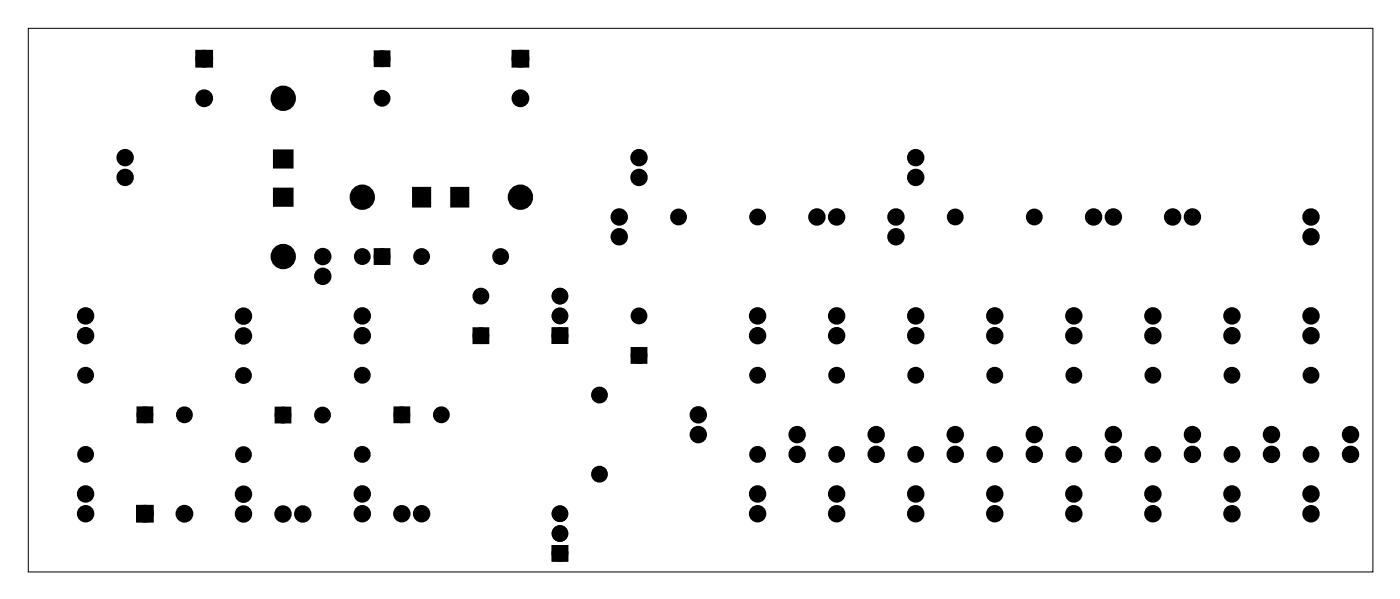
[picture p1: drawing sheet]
<svg xmlns="http://www.w3.org/2000/svg" width="180mm" height="77mm" viewBox="0 0 180 77" stroke-linecap="round" stroke-linejoin="round" font-family="sans-serif">
<path d="M3.6 3.6h172.8v69.8h-172.8z" fill="none" stroke="#000" stroke-width=".13"/>
<g fill="#000">
<circle cx="26.2" cy="12.6" r=".76"/>
<circle cx="26.2" cy="7.5" r=".76"/>
<circle cx="36.4" cy="12.6" r="1"/>
<circle cx="49.1" cy="12.6" r=".7"/>
<circle cx="49.1" cy="7.5" r=".7"/>
<circle cx="66.9" cy="12.6" r=".76"/>
<circle cx="66.9" cy="7.5" r=".76"/>
<circle cx="16.1" cy="20.2" r=".74"/>
<circle cx="16.1" cy="22.8" r=".74"/>
<circle cx="36.4" cy="32.9" r="1"/>
<circle cx="41.5" cy="35.5" r=".74"/>
<circle cx="41.5" cy="32.9" r=".74"/>
<circle cx="46.6" cy="25.3" r="1"/>
<circle cx="46.6" cy="32.9" r=".7"/>
<circle cx="49.1" cy="32.9" r=".7"/>
<circle cx="54.2" cy="32.9" r=".7"/>
<circle cx="61.8" cy="38" r=".7"/>
<circle cx="64.3" cy="32.9" r=".7"/>
<circle cx="66.9" cy="25.3" r="1"/>
<circle cx="72" cy="38" r=".72"/>
<circle cx="79.6" cy="27.9" r=".74"/>
<circle cx="79.6" cy="30.4" r=".74"/>
<circle cx="82.1" cy="20.2" r=".74"/>
<circle cx="82.1" cy="22.8" r=".74"/>
<circle cx="87.2" cy="27.9" r=".7"/>
<circle cx="97.4" cy="27.9" r=".7"/>
<circle cx="105" cy="27.9" r=".74"/>
<circle cx="107.5" cy="27.9" r=".74"/>
<circle cx="115.1" cy="30.4" r=".74"/>
<circle cx="115.1" cy="27.9" r=".74"/>
<circle cx="117.7" cy="22.8" r=".74"/>
<circle cx="117.7" cy="20.2" r=".74"/>
<circle cx="122.8" cy="27.9" r=".7"/>
<circle cx="132.9" cy="27.9" r=".7"/>
<circle cx="140.5" cy="27.9" r=".74"/>
<circle cx="143.1" cy="27.9" r=".74"/>
<circle cx="150.7" cy="27.9" r=".74"/>
<circle cx="153.2" cy="27.9" r=".74"/>
<circle cx="168.5" cy="30.4" r=".74"/>
<circle cx="168.5" cy="27.9" r=".74"/>
<circle cx="11" cy="48.2" r=".7"/>
<circle cx="11" cy="58.3" r=".7"/>
<circle cx="11" cy="40.6" r=".74"/>
<circle cx="11" cy="43.1" r=".74"/>
<circle cx="18.6" cy="53.3" r=".7"/>
<circle cx="23.7" cy="53.3" r=".7"/>
<circle cx="31.3" cy="48.2" r=".7"/>
<circle cx="31.3" cy="58.4" r=".7"/>
<circle cx="31.3" cy="43.1" r=".74"/>
<circle cx="31.3" cy="40.6" r=".74"/>
<circle cx="36.4" cy="53.3" r=".7"/>
<circle cx="41.4" cy="53.3" r=".7"/>
<circle cx="46.6" cy="48.2" r=".7"/>
<circle cx="46.6" cy="58.3" r=".7"/>
<circle cx="46.6" cy="43.1" r=".74"/>
<circle cx="46.6" cy="40.6" r=".74"/>
<circle cx="51.6" cy="53.3" r=".7"/>
<circle cx="56.7" cy="53.3" r=".7"/>
<circle cx="61.8" cy="43.1" r=".7"/>
<circle cx="72" cy="40.6" r=".72"/>
<circle cx="72" cy="43.1" r=".72"/>
<circle cx="77" cy="50.7" r=".7"/>
<circle cx="82.1" cy="45.6" r=".7"/>
<circle cx="82.1" cy="40.6" r=".7"/>
<circle cx="89.7" cy="55.8" r=".74"/>
<circle cx="89.7" cy="53.3" r=".74"/>
<circle cx="97.4" cy="48.2" r=".7"/>
<circle cx="97.4" cy="58.3" r=".7"/>
<circle cx="97.4" cy="40.6" r=".74"/>
<circle cx="97.4" cy="43.1" r=".74"/>
<circle cx="102.4" cy="58.3" r=".74"/>
<circle cx="102.4" cy="55.8" r=".74"/>
<circle cx="107.5" cy="48.2" r=".7"/>
<circle cx="107.5" cy="58.3" r=".7"/>
<circle cx="107.5" cy="43.1" r=".74"/>
<circle cx="107.5" cy="40.6" r=".74"/>
<circle cx="112.6" cy="58.3" r=".74"/>
<circle cx="112.6" cy="55.8" r=".74"/>
<circle cx="117.7" cy="58.3" r=".7"/>
<circle cx="117.7" cy="48.2" r=".7"/>
<circle cx="117.7" cy="43.1" r=".74"/>
<circle cx="117.7" cy="40.6" r=".74"/>
<circle cx="122.8" cy="58.3" r=".74"/>
<circle cx="122.8" cy="55.8" r=".74"/>
<circle cx="127.8" cy="48.2" r=".7"/>
<circle cx="127.8" cy="58.3" r=".7"/>
<circle cx="127.8" cy="43.1" r=".74"/>
<circle cx="127.8" cy="40.6" r=".74"/>
<circle cx="132.9" cy="58.3" r=".74"/>
<circle cx="132.9" cy="55.8" r=".74"/>
<circle cx="138" cy="58.3" r=".7"/>
<circle cx="138" cy="48.2" r=".7"/>
<circle cx="138" cy="43.1" r=".74"/>
<circle cx="138" cy="40.6" r=".74"/>
<circle cx="143.1" cy="58.3" r=".74"/>
<circle cx="143.1" cy="55.8" r=".74"/>
<circle cx="148.2" cy="48.2" r=".7"/>
<circle cx="148.2" cy="58.3" r=".7"/>
<circle cx="148.2" cy="43.1" r=".74"/>
<circle cx="148.2" cy="40.6" r=".74"/>
<circle cx="153.2" cy="58.3" r=".74"/>
<circle cx="153.2" cy="55.8" r=".74"/>
<circle cx="158.3" cy="58.3" r=".7"/>
<circle cx="158.3" cy="48.2" r=".7"/>
<circle cx="158.3" cy="40.6" r=".74"/>
<circle cx="158.3" cy="43.1" r=".74"/>
<circle cx="163.4" cy="58.3" r=".74"/>
<circle cx="163.4" cy="55.8" r=".74"/>
<circle cx="168.5" cy="58.3" r=".7"/>
<circle cx="168.5" cy="48.2" r=".7"/>
<circle cx="168.5" cy="43.1" r=".74"/>
<circle cx="168.5" cy="40.6" r=".74"/>
<circle cx="173.6" cy="58.3" r=".74"/>
<circle cx="173.6" cy="55.8" r=".74"/>
<circle cx="11" cy="63.4" r=".74"/>
<circle cx="11" cy="66" r=".74"/>
<circle cx="18.6" cy="66" r=".76"/>
<circle cx="23.7" cy="66" r=".76"/>
<circle cx="31.3" cy="63.5" r=".74"/>
<circle cx="31.3" cy="66" r=".74"/>
<circle cx="36.4" cy="66" r=".74"/>
<circle cx="38.9" cy="66" r=".74"/>
<circle cx="46.6" cy="63.4" r=".74"/>
<circle cx="46.6" cy="66" r=".74"/>
<circle cx="51.6" cy="66" r=".74"/>
<circle cx="54.2" cy="66" r=".74"/>
<circle cx="72" cy="71" r=".72"/>
<circle cx="72" cy="68.5" r=".72"/>
<circle cx="72" cy="66" r=".72"/>
<circle cx="77" cy="60.9" r=".7"/>
<circle cx="97.4" cy="63.4" r=".74"/>
<circle cx="97.4" cy="66" r=".74"/>
<circle cx="107.5" cy="63.4" r=".74"/>
<circle cx="107.5" cy="66" r=".74"/>
<circle cx="117.7" cy="63.4" r=".74"/>
<circle cx="117.7" cy="66" r=".74"/>
<circle cx="127.8" cy="63.4" r=".74"/>
<circle cx="127.8" cy="66" r=".74"/>
<circle cx="138" cy="63.4" r=".74"/>
<circle cx="138" cy="66" r=".74"/>
<circle cx="148.2" cy="63.4" r=".74"/>
<circle cx="148.2" cy="66" r=".74"/>
<circle cx="158.3" cy="63.4" r=".74"/>
<circle cx="158.3" cy="66" r=".74"/>
<circle cx="168.5" cy="63.4" r=".74"/>
<circle cx="168.5" cy="66" r=".74"/>
</g>
<g fill="none" stroke="#000" stroke-width="1.3" stroke-linecap="butt">
<circle cx="36.4" cy="12.6" r="1"/>
<circle cx="36.4" cy="32.9" r="1"/>
<circle cx="46.6" cy="25.3" r="1"/>
<circle cx="66.9" cy="25.3" r="1"/>
</g>
<g fill="#000">
<path d="M25.5 6.8h1.5v1.5h-1.5zM48.4 6.8h1.4v1.4h-1.4zM66.1 6.8h1.5v1.5h-1.5zM35.2 24.2h2.4v2.2h-2.4zM35.2 19.3h2.4v2.2h-2.4zM48.4 32.2h1.4v1.4h-1.4zM53.1 24.1h2.2v2.4h-2.2zM58 24.1h2.2v2.4h-2.2zM17.9 52.6h1.4v1.4h-1.4zM35.7 52.6h1.4v1.4h-1.4zM50.9 52.6h1.4v1.4h-1.4zM61.1 42.4h1.4v1.4h-1.4z"/>
<path d="M81.4 44.9h1.4v1.4h-1.4zM17.9 65.2h1.5v1.5h-1.5z"/>
<path d="M71 42.2h1.9v1.8h-1.9zM71.5 43.1a.5 .5 0 0 0 1 0 .5 .5 0 0 0-1 0z"/>
<path d="M71 42.2h1.9v1.8h-1.9zM71.5 43.1a.5 .5 0 0 0 1 0 .5 .5 0 0 0-1 0z"/>
<path d="M71 70.1h1.9v1.9h-1.9zM71.5 71a.51 .51 0 0 0 1 0 .51 .51 0 0 0-1 0z"/>
<path d="M71 70.1h1.9v1.9h-1.9zM71.5 71a.51 .51 0 0 0 1 0 .51 .51 0 0 0-1 0z"/>
</g>
<g fill="none" stroke="#000" stroke-width=".25">
<path d="M35.2 19.3h2.4v2.2h-2.4zM35.2 24.2h2.4v2.2h-2.4zM53.1 24.1h2.2v2.4h-2.2zM58 24.1h2.2v2.4h-2.2zM71 42.2h1.9v1.8h-1.9zM71 70.1h1.9v1.9h-1.9z"/>
<circle cx="72" cy="43.1" r=".5"/>
<circle cx="72" cy="71" r=".51"/>
</g>
<g fill="none" stroke="#000" stroke-width=".69" stroke-linecap="butt">
<circle cx="72" cy="38" r=".72"/>
<circle cx="72" cy="40.6" r=".72"/>
<circle cx="72" cy="43.1" r=".72"/>
<circle cx="72" cy="66" r=".72"/>
<circle cx="72" cy="71" r=".72"/>
<circle cx="72" cy="68.5" r=".72"/>
</g>
<g fill="none" stroke="#000" stroke-width=".76" stroke-linecap="butt">
<path d="M25.5 6.8h1.5v1.5h-1.5zM48.4 6.8h1.4v1.4h-1.4zM66.1 6.8h1.5v1.5h-1.5zM48.4 32.2h1.4v1.4h-1.4zM17.9 52.6h1.4v1.4h-1.4zM35.7 52.6h1.4v1.4h-1.4zM50.9 52.6h1.4v1.4h-1.4zM61.1 42.4h1.4v1.4h-1.4zM81.4 44.9h1.4v1.4h-1.4zM17.9 65.2h1.5v1.5h-1.5z"/>
<circle cx="26.2" cy="12.6" r=".76"/>
<circle cx="26.2" cy="7.5" r=".76"/>
<circle cx="49.1" cy="7.5" r=".7"/>
<circle cx="49.1" cy="12.6" r=".7"/>
<circle cx="66.9" cy="12.6" r=".76"/>
<circle cx="66.9" cy="7.5" r=".76"/>
<circle cx="16.1" cy="22.8" r=".74"/>
<circle cx="16.1" cy="20.2" r=".74"/>
<circle cx="41.5" cy="35.5" r=".74"/>
<circle cx="41.5" cy="32.9" r=".74"/>
<circle cx="46.6" cy="32.9" r=".7"/>
<circle cx="49.1" cy="32.9" r=".7"/>
<circle cx="54.2" cy="32.9" r=".7"/>
<circle cx="61.8" cy="38" r=".7"/>
<circle cx="64.3" cy="32.9" r=".7"/>
<circle cx="79.6" cy="30.4" r=".74"/>
<circle cx="79.6" cy="27.9" r=".74"/>
<circle cx="82.1" cy="22.8" r=".74"/>
<circle cx="82.1" cy="20.2" r=".74"/>
<circle cx="87.2" cy="27.9" r=".7"/>
<circle cx="97.4" cy="27.9" r=".7"/>
<circle cx="105" cy="27.9" r=".74"/>
<circle cx="107.5" cy="27.9" r=".74"/>
<circle cx="115.1" cy="30.4" r=".74"/>
<circle cx="115.1" cy="27.9" r=".74"/>
<circle cx="117.7" cy="22.8" r=".74"/>
<circle cx="117.7" cy="20.2" r=".74"/>
<circle cx="122.8" cy="27.9" r=".7"/>
<circle cx="132.9" cy="27.9" r=".7"/>
<circle cx="140.5" cy="27.9" r=".74"/>
<circle cx="143.1" cy="27.9" r=".74"/>
<circle cx="150.7" cy="27.9" r=".74"/>
<circle cx="153.2" cy="27.9" r=".74"/>
<circle cx="168.5" cy="30.4" r=".74"/>
<circle cx="168.5" cy="27.9" r=".74"/>
<circle cx="11" cy="48.2" r=".7"/>
<circle cx="11" cy="58.3" r=".7"/>
<circle cx="11" cy="43.1" r=".74"/>
<circle cx="11" cy="40.6" r=".74"/>
<circle cx="18.6" cy="53.3" r=".7"/>
<circle cx="23.7" cy="53.3" r=".7"/>
<circle cx="31.3" cy="48.2" r=".7"/>
<circle cx="31.3" cy="58.4" r=".7"/>
<circle cx="31.3" cy="43.1" r=".74"/>
<circle cx="31.3" cy="40.6" r=".74"/>
<circle cx="36.4" cy="53.3" r=".7"/>
<circle cx="41.4" cy="53.3" r=".7"/>
<circle cx="46.6" cy="48.2" r=".7"/>
<circle cx="46.6" cy="58.3" r=".7"/>
<circle cx="46.6" cy="43.1" r=".74"/>
<circle cx="46.6" cy="40.6" r=".74"/>
<circle cx="51.6" cy="53.3" r=".7"/>
<circle cx="56.7" cy="53.3" r=".7"/>
<circle cx="61.8" cy="43.1" r=".7"/>
<circle cx="77" cy="50.7" r=".7"/>
<circle cx="82.1" cy="40.6" r=".7"/>
<circle cx="82.1" cy="45.6" r=".7"/>
<circle cx="89.7" cy="55.8" r=".74"/>
<circle cx="89.7" cy="53.3" r=".74"/>
<circle cx="97.4" cy="48.2" r=".7"/>
<circle cx="97.4" cy="58.3" r=".7"/>
<circle cx="97.4" cy="43.1" r=".74"/>
<circle cx="97.4" cy="40.6" r=".74"/>
<circle cx="102.4" cy="58.3" r=".74"/>
<circle cx="102.4" cy="55.8" r=".74"/>
<circle cx="107.5" cy="48.2" r=".7"/>
<circle cx="107.5" cy="58.3" r=".7"/>
<circle cx="107.5" cy="43.1" r=".74"/>
<circle cx="107.5" cy="40.6" r=".74"/>
<circle cx="112.6" cy="58.3" r=".74"/>
<circle cx="112.6" cy="55.8" r=".74"/>
<circle cx="117.7" cy="48.2" r=".7"/>
<circle cx="117.7" cy="58.3" r=".7"/>
<circle cx="117.7" cy="43.1" r=".74"/>
<circle cx="117.7" cy="40.6" r=".74"/>
<circle cx="122.8" cy="58.3" r=".74"/>
<circle cx="122.8" cy="55.8" r=".74"/>
<circle cx="127.8" cy="48.2" r=".7"/>
<circle cx="127.8" cy="58.3" r=".7"/>
<circle cx="127.8" cy="43.1" r=".74"/>
<circle cx="127.8" cy="40.6" r=".74"/>
<circle cx="132.9" cy="58.3" r=".74"/>
<circle cx="132.9" cy="55.8" r=".74"/>
<circle cx="138" cy="48.2" r=".7"/>
<circle cx="138" cy="58.3" r=".7"/>
<circle cx="138" cy="43.1" r=".74"/>
<circle cx="138" cy="40.6" r=".74"/>
<circle cx="143.1" cy="58.3" r=".74"/>
<circle cx="143.1" cy="55.8" r=".74"/>
<circle cx="148.2" cy="48.2" r=".7"/>
<circle cx="148.2" cy="58.3" r=".7"/>
<circle cx="148.2" cy="43.1" r=".74"/>
<circle cx="148.2" cy="40.6" r=".74"/>
<circle cx="153.2" cy="58.3" r=".74"/>
<circle cx="153.2" cy="55.8" r=".74"/>
<circle cx="158.3" cy="48.2" r=".7"/>
<circle cx="158.3" cy="58.3" r=".7"/>
<circle cx="158.3" cy="43.1" r=".74"/>
<circle cx="158.3" cy="40.6" r=".74"/>
<circle cx="163.4" cy="58.3" r=".74"/>
<circle cx="163.4" cy="55.8" r=".74"/>
<circle cx="168.5" cy="48.2" r=".7"/>
<circle cx="168.5" cy="58.3" r=".7"/>
<circle cx="168.5" cy="43.1" r=".74"/>
<circle cx="168.5" cy="40.6" r=".74"/>
<circle cx="173.6" cy="58.3" r=".74"/>
<circle cx="173.6" cy="55.8" r=".74"/>
<circle cx="11" cy="66" r=".74"/>
<circle cx="11" cy="63.4" r=".74"/>
<circle cx="18.6" cy="66" r=".76"/>
<circle cx="23.7" cy="66" r=".76"/>
<circle cx="31.3" cy="66" r=".74"/>
<circle cx="31.3" cy="63.5" r=".74"/>
<circle cx="36.4" cy="66" r=".74"/>
<circle cx="38.9" cy="66" r=".74"/>
<circle cx="46.6" cy="66" r=".74"/>
<circle cx="46.6" cy="63.4" r=".74"/>
<circle cx="51.6" cy="66" r=".74"/>
<circle cx="54.2" cy="66" r=".74"/>
<circle cx="77" cy="60.9" r=".7"/>
<circle cx="97.4" cy="66" r=".74"/>
<circle cx="97.4" cy="63.4" r=".74"/>
<circle cx="107.5" cy="66" r=".74"/>
<circle cx="107.5" cy="63.4" r=".74"/>
<circle cx="117.7" cy="66" r=".74"/>
<circle cx="117.7" cy="63.4" r=".74"/>
<circle cx="127.8" cy="66" r=".74"/>
<circle cx="127.8" cy="63.4" r=".74"/>
<circle cx="138" cy="66" r=".74"/>
<circle cx="138" cy="63.4" r=".74"/>
<circle cx="148.2" cy="66" r=".74"/>
<circle cx="148.2" cy="63.4" r=".74"/>
<circle cx="158.3" cy="66" r=".74"/>
<circle cx="158.3" cy="63.4" r=".74"/>
<circle cx="168.5" cy="66" r=".74"/>
<circle cx="168.5" cy="63.4" r=".74"/>
</g>
</svg>
